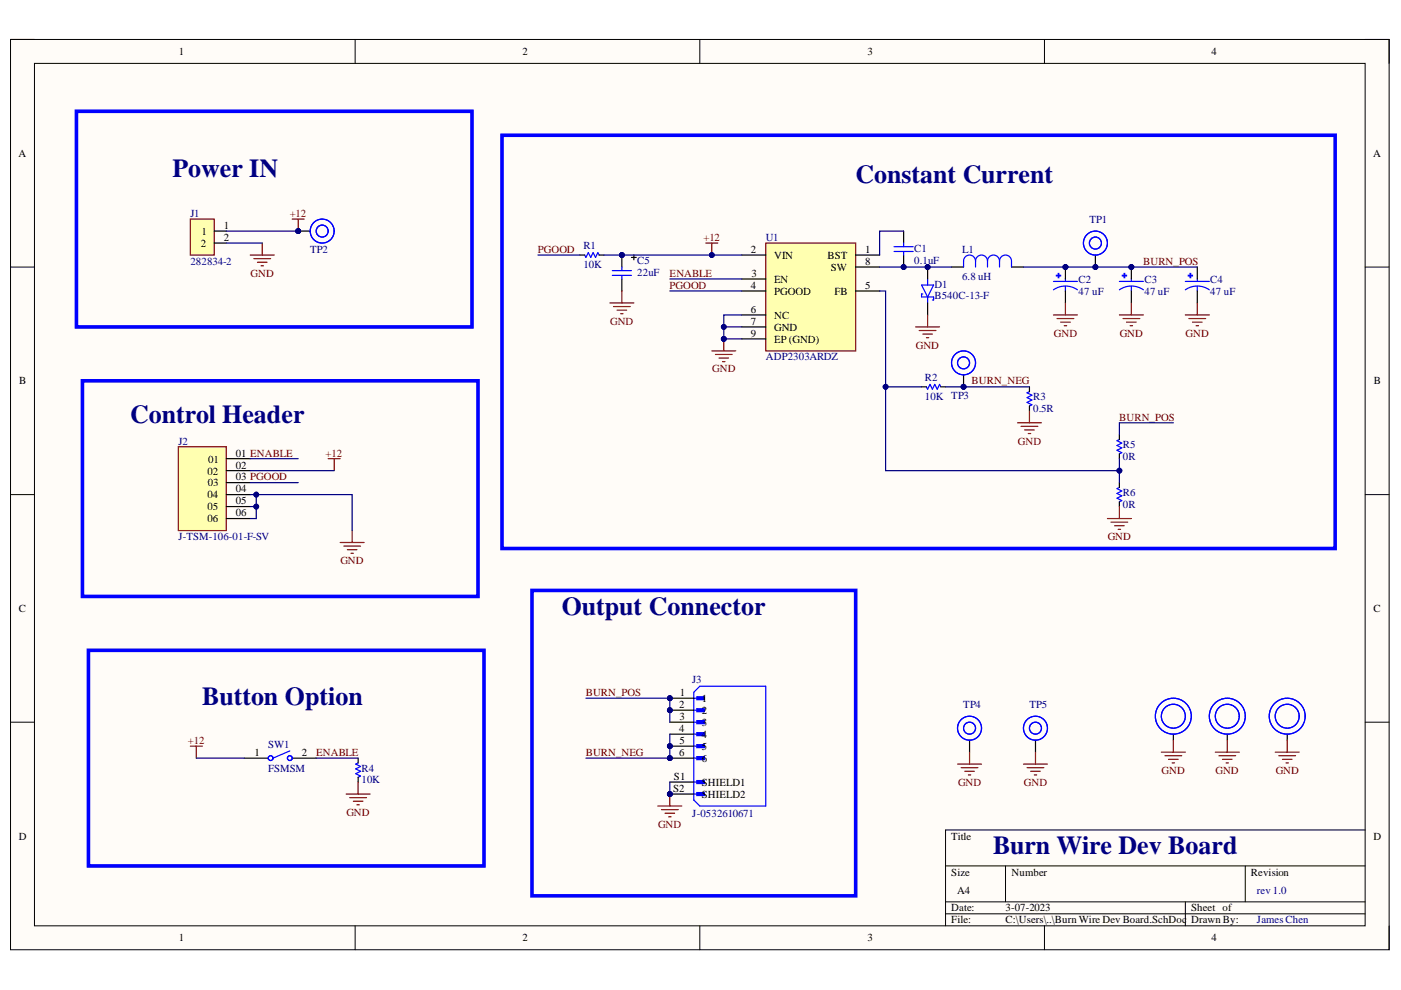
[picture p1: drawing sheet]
<svg xmlns="http://www.w3.org/2000/svg" width="297mm" height="210mm" viewBox="0 0 297 210" stroke-linecap="round" stroke-linejoin="round" font-family="sans-serif">
<defs><g id="words">
<g font-size="5.5" fill="#000080">
<text x="36.5" y="37.6">Power IN</text>
<text x="181.4" y="38.9">Constant Current</text>
<text x="27.6" y="89.7">Control Header</text>
<text x="119.1" y="130.4">Output Connector</text>
<text x="42.9" y="149.4">Button Option</text>
<text x="210.6" y="181.2">Burn Wire Dev Board</text>
</g>
<g font-size="2.3">
<text x="37.9" y="11.7">1</text>
<text x="110.7" y="11.7">2</text>
<text x="183.9" y="11.7">3</text>
<text x="256.9" y="11.7">4</text>
<text x="3.9" y="33.3">A</text>
<text x="291.1" y="33.3">A</text>
<text x="42.6" y="52.3">2</text>
<text x="42.7" y="49.8">1</text>
<text x="47.5" y="48.5">1</text>
<text x="47.5" y="51.1">2</text>
<text x="159.2" y="53.6">2</text>
<text x="183.4" y="53.6">1</text>
<text x="159.3" y="58.7">3</text>
<text x="164.1" y="54.9">VIN</text>
<text x="164.1" y="59.9">EN</text>
<text x="175.5" y="54.9">BST</text>
<text x="176.1" y="57.4">SW</text>
<text x="183.4" y="56.1">8</text>
<text x="159.2" y="61.2">4</text>
<text x="164.1" y="62.5">PGOOD</text>
<text x="176.9" y="62.5">FB</text>
<text x="183.4" y="61.2">5</text>
<text x="159.2" y="68.8">7</text>
<text x="159.2" y="66.3">6</text>
<text x="159.2" y="71.4">9</text>
<text x="164.1" y="70.1">GND</text>
<text x="164.1" y="67.6">NC</text>
<text x="164.1" y="72.6">EP (GND)</text>
<text x="4.1" y="81.5">B</text>
<text x="291.3" y="81.5">B</text>
<text x="44" y="100.6">02</text>
<text x="44.2" y="98.1">01</text>
<text x="50" y="96.8">01 ENABLE</text>
<text x="50" y="99.3">02</text>
<text x="50" y="101.9">03 PGOOD</text>
<text x="44" y="105.7">04</text>
<text x="44.1" y="103.1">03</text>
<text x="50" y="104.4">04</text>
<text x="50" y="106.9">05</text>
<text x="44" y="108.2">05</text>
<text x="44" y="110.7">06</text>
<text x="50" y="109.5">06</text>
<text x="4" y="129.8">C</text>
<text x="291.2" y="129.8">C</text>
<text x="144.2" y="147.5">1</text>
<text x="148.8" y="148.9">1</text>
<text x="144" y="150.1">2</text>
<text x="144" y="155.2">4</text>
<text x="144.1" y="152.7">3</text>
<text x="148.8" y="151.4">2</text>
<text x="148.8" y="153.9">3</text>
<text x="54" y="160.3">1</text>
<text x="64" y="160.3">2</text>
<text x="144" y="160.3">6</text>
<text x="144.1" y="157.7">5</text>
<text x="148.8" y="156.5">4</text>
<text x="148.8" y="159">5</text>
<text x="148.8" y="161.6">6</text>
<text x="142.7" y="167.9">S2</text>
<text x="142.9" y="165.4">S1</text>
<text x="148.8" y="166.6">SHIELD1</text>
<text x="148.8" y="169.2">SHIELD2</text>
<text x="4" y="178">D</text>
<text x="201.7" y="178">Title</text>
<text x="291.2" y="178">D</text>
<text x="201.7" y="185.6">Size</text>
<text x="214.5" y="185.6">Number</text>
<text x="265.2" y="185.6">Revision</text>
<text x="203" y="189.4">A4</text>
<text x="201.7" y="193.3">Date:</text>
<text x="201.7" y="195.8">File:</text>
<text x="213.2" y="193.3">3-07-2023</text>
<text x="213.2" y="195.8">C:\Users\..\Burn Wire Dev Board.SchDoc</text>
<text x="252.5" y="193.3">Sheet of</text>
<text x="252.5" y="195.8">Drawn By:</text>
<text x="37.9" y="199.6">1</text>
<text x="110.7" y="199.6">2</text>
<text x="183.9" y="199.6">3</text>
<text x="256.9" y="199.6">4</text>
</g>
<g font-size="2.3" fill="#000080">
<text x="40.4" y="46">J1</text>
<text x="231" y="47.3">TP1</text>
<text x="65.7" y="53.6">TP2</text>
<text x="123.7" y="52.8">R1</text>
<text x="162.4" y="51.1">U1</text>
<text x="193.8" y="53.4">C1</text>
<text x="204" y="53.6">L1</text>
<text x="40.4" y="56.1">282834-2</text>
<text x="123.7" y="56.9">10K</text>
<text x="135.1" y="58.4">22uF</text>
<text x="135.1" y="55.9">C5</text>
<text x="193.8" y="55.9">0.1uF</text>
<text x="204" y="59.4">6.8 uH</text>
<text x="198.1" y="61">D1</text>
<text x="198.1" y="63.5">B540C-13-F</text>
<text x="228.7" y="62.6">47 uF</text>
<text x="228.7" y="60">C2</text>
<text x="242.6" y="62.6">47 uF</text>
<text x="242.6" y="60">C3</text>
<text x="256.6" y="62.6">47 uF</text>
<text x="256.6" y="60">C4</text>
<text x="162.4" y="76.4">ADP2303ARDZ</text>
<text x="196.1" y="80.7">R2</text>
<text x="196.1" y="84.8">10K</text>
<text x="201.7" y="84.5">TP3</text>
<text x="219" y="87.3">0.5R</text>
<text x="219" y="84.8">R3</text>
<text x="37.8" y="94.3">J2</text>
<text x="238.1" y="95">R5</text>
<text x="238.1" y="97.6">0R</text>
<text x="238.1" y="107.7">0R</text>
<text x="238.1" y="105.2">R6</text>
<text x="37.8" y="114.6">J-TSM-106-01-F-SV</text>
<text x="146.8" y="144.7">J3</text>
<text x="204.2" y="150.1">TP4</text>
<text x="218.3" y="150.1">TP5</text>
<text x="56.9" y="158.5">SW1</text>
<text x="56.9" y="163.6">FSMSM</text>
<text x="76.6" y="166.1">10K</text>
<text x="76.6" y="163.6">R4</text>
<text x="146.8" y="173.2">J-0532610671</text>
<text x="266.5" y="189.4">rev 1.0</text>
<text x="266.5" y="195.8">James Chen</text>
</g>
<g font-size="2.3" fill="#800000">
<text x="61.4" y="46">+12</text>
<text x="114" y="53.6">PGOOD</text>
<text x="149.2" y="51.1">+12</text>
<text x="53.1" y="58.7">GND</text>
<text x="142" y="58.7">ENABLE</text>
<text x="242.4" y="56.1">BURN_POS</text>
<text x="142" y="61.2">PGOOD</text>
<text x="129.4" y="68.8">GND</text>
<text x="223.4" y="71.4">GND</text>
<text x="237.4" y="71.4">GND</text>
<text x="251.4" y="71.4">GND</text>
<text x="194.2" y="73.9">GND</text>
<text x="151" y="79">GND</text>
<text x="206" y="81.5">BURN_NEG</text>
<text x="237.3" y="89.2">BURN_POS</text>
<text x="215.8" y="94.3">GND</text>
<text x="69" y="96.8">+12</text>
<text x="72.2" y="119.6">GND</text>
<text x="234.9" y="114.6">GND</text>
<text x="124.2" y="147.5">BURN_POS</text>
<text x="39.8" y="157.7">+12</text>
<text x="67" y="160.3">ENABLE</text>
<text x="124.2" y="160.3">BURN_NEG</text>
<text x="203.1" y="166.6">GND</text>
<text x="217.1" y="166.6">GND</text>
<text x="246.3" y="164.1">GND</text>
<text x="257.7" y="164.1">GND</text>
<text x="270.5" y="164.1">GND</text>
<text x="73.4" y="173">GND</text>
<text x="139.5" y="175.5">GND</text>
</g>
</g></defs>
<path d="M2.2 8.4h292.3v193h-292.3z" fill-rule="evenodd" fill="#fffcf8"/>
<path d="M2.2 8.4h292.3v193h-292.3z" fill="none" stroke="#000" stroke-width=".21"/>
<path d="M7.3 13.4h282.1v182.9h-282.1z" fill-rule="evenodd" fill="#fffcf8"/>
<g fill="none" stroke="#000" stroke-width=".21">
<path d="M2.2 8.4h5.1M7.3 13.4h282.1v182.9h-282.1zM75.3 8.4v5M148.4 8.4v5M221.4 8.4v5M289.4 8.4h5.1v5M2.2 56.6h5.1M289.4 56.6h5.1M2.2 104.9h5.1M289.4 104.9h5.1M2.2 153.1h5.1M289.4 153.1h5.1"/>
<path d="M289.4 176h-88.9v20.3M75.3 196.3v5.1M148.4 196.3v5.1M200.5 183.6h88.9M200.5 191.2h88.9M200.5 193.8h88.9M213.2 183.6v7.6M221.4 196.3v5.1M251.3 191.2v5.1M264 183.6v7.6M294.5 196.3v5.1"/>
</g>
<circle cx="142" cy="148" r=".51" fill="#000080"/>
<circle cx="142" cy="148" r=".51" fill="none" stroke="#000080" stroke-width=".21"/>
<circle cx="142" cy="150.6" r=".51" fill="#000080"/>
<circle cx="142" cy="150.6" r=".51" fill="none" stroke="#000080" stroke-width=".21"/>
<circle cx="142" cy="158.2" r=".51" fill="#000080"/>
<circle cx="142" cy="158.2" r=".51" fill="none" stroke="#000080" stroke-width=".21"/>
<circle cx="142" cy="160.7" r=".51" fill="#000080"/>
<circle cx="142" cy="160.7" r=".51" fill="none" stroke="#000080" stroke-width=".21"/>
<circle cx="142" cy="168.4" r=".51" fill="#000080"/>
<circle cx="142" cy="168.4" r=".51" fill="none" stroke="#000080" stroke-width=".21"/>
<path d="M147.7 147.7h1.6v.7h-1.6z" fill-rule="evenodd" fill="#00f"/>
<path d="M147.7 147.7h1.6v.7h-1.6z" fill="none" stroke="#00f" stroke-width=".25"/>
<path d="M147.7 150.3h1.6v.6h-1.6z" fill-rule="evenodd" fill="#00f"/>
<path d="M147.7 150.3h1.6v.6h-1.6z" fill="none" stroke="#00f" stroke-width=".25"/>
<path d="M147.7 152.8h1.6v.6h-1.6z" fill-rule="evenodd" fill="#00f"/>
<path d="M147.7 152.8h1.6v.6h-1.6z" fill="none" stroke="#00f" stroke-width=".25"/>
<path d="M147.7 155.3h1.6v.7h-1.6z" fill-rule="evenodd" fill="#00f"/>
<path d="M147.7 155.3h1.6v.7h-1.6z" fill="none" stroke="#00f" stroke-width=".25"/>
<path d="M147.7 157.9h1.6v.6h-1.6z" fill-rule="evenodd" fill="#00f"/>
<path d="M147.7 157.9h1.6v.6h-1.6z" fill="none" stroke="#00f" stroke-width=".25"/>
<path d="M147.7 160.4h1.6v.7h-1.6z" fill-rule="evenodd" fill="#00f"/>
<path d="M147.7 160.4h1.6v.7h-1.6z" fill="none" stroke="#00f" stroke-width=".25"/>
<path d="M147.7 165.5h1.6v.6h-1.6z" fill-rule="evenodd" fill="#00f"/>
<path d="M147.7 165.5h1.6v.6h-1.6z" fill="none" stroke="#00f" stroke-width=".25"/>
<path d="M147.7 168h1.6v.7h-1.6z" fill-rule="evenodd" fill="#00f"/>
<path d="M147.1 146.8l1.3-1.3h14v25.4h-14l-1.3-1.3zM147.1 150.6h1.9M147.1 153.1h1.9M147.1 155.7h1.9M147.1 158.2h1.9M147.1 148h1.9M147.1 160.7h1.9M147.1 165.8h1.9M147.1 168.4h1.9M147.7 168h1.6v.7h-1.6z" fill="none" stroke="#00f" stroke-width=".25"/>
<path d="M142 148h5.1" fill="none" stroke="#000" stroke-width=".25"/>
<circle cx="142" cy="148" r=".51" fill="#000080"/>
<circle cx="142" cy="148" r=".51" fill="none" stroke="#000080" stroke-width=".21"/>
<path d="M142 150.6h5.1" fill="none" stroke="#000" stroke-width=".25"/>
<circle cx="142" cy="150.6" r=".51" fill="#000080"/>
<circle cx="142" cy="150.6" r=".51" fill="none" stroke="#000080" stroke-width=".21"/>
<path d="M142 153.1h5.1M142 155.7h5.1M142 158.2h5.1" fill="none" stroke="#000" stroke-width=".25"/>
<circle cx="142" cy="158.2" r=".51" fill="#000080"/>
<circle cx="142" cy="158.2" r=".51" fill="none" stroke="#000080" stroke-width=".21"/>
<path d="M142 160.7h5.1" fill="none" stroke="#000" stroke-width=".25"/>
<circle cx="142" cy="160.7" r=".51" fill="#000080"/>
<circle cx="142" cy="160.7" r=".51" fill="none" stroke="#000080" stroke-width=".21"/>
<path d="M142 165.8h5.1M142 168.4h5.1" fill="none" stroke="#000" stroke-width=".25"/>
<circle cx="142" cy="168.4" r=".51" fill="#000080"/>
<circle cx="142" cy="168.4" r=".51" fill="none" stroke="#000080" stroke-width=".21"/>
<path d="M40.4 46.5h5v7.6h-5z" fill-rule="evenodd" fill="#ffffb0"/>
<path d="M40.4 46.5h5v7.6h-5z" fill="none" stroke="#800000" stroke-width=".25"/>
<path d="M45.4 49h2.6M45.4 51.5h2.6" fill="none" stroke="#000" stroke-width=".25"/>
<circle cx="225.9" cy="56.6" r=".51" fill="#000080"/>
<circle cx="225.9" cy="56.6" r=".51" fill="none" stroke="#000080" stroke-width=".21"/>
<path d="M224.4 58h.1v.9h-.1z" fill-rule="evenodd" fill="#00f"/>
<path d="M224.4 58h.1v.9h-.1z" fill="none" stroke="#00f" stroke-width=".25"/>
<path d="M224 58.4h.9v.1h-.9z" fill-rule="evenodd" fill="#00f"/>
<path d="M223.4 59.7h5M224 58.4h.9v.1h-.9zM225.9 59.2v.5M223.4 61.4a4.4 4.4 0 0 1 5 0M225.9 60.7v1" fill="none" stroke="#00f" stroke-width=".25"/>
<path d="M225.9 56.6v2.6" fill="none" stroke="#000" stroke-width=".25"/>
<circle cx="225.9" cy="56.6" r=".51" fill="#000080"/>
<circle cx="225.9" cy="56.6" r=".51" fill="none" stroke="#000080" stroke-width=".21"/>
<path d="M225.9 61.7v2.5" fill="none" stroke="#000" stroke-width=".25"/>
<circle cx="239.9" cy="56.6" r=".51" fill="#000080"/>
<circle cx="239.9" cy="56.6" r=".51" fill="none" stroke="#000080" stroke-width=".21"/>
<path d="M238.3 58h.2v.9h-.2z" fill-rule="evenodd" fill="#00f"/>
<path d="M238.3 58h.2v.9h-.2z" fill="none" stroke="#00f" stroke-width=".25"/>
<path d="M238 58.4h.8v.1h-.8z" fill-rule="evenodd" fill="#00f"/>
<path d="M237.3 59.7h5.1M238 58.4h.8v.1h-.8zM239.9 59.2v.5M237.3 61.4a4.4 4.4 0 0 1 5.1 0M239.9 60.7v1" fill="none" stroke="#00f" stroke-width=".25"/>
<path d="M239.9 56.6v2.6" fill="none" stroke="#000" stroke-width=".25"/>
<circle cx="239.9" cy="56.6" r=".51" fill="#000080"/>
<circle cx="239.9" cy="56.6" r=".51" fill="none" stroke="#000080" stroke-width=".21"/>
<path d="M239.9 61.7v2.5" fill="none" stroke="#000" stroke-width=".25"/>
<path d="M252.3 58h.1v.9h-.1z" fill-rule="evenodd" fill="#00f"/>
<path d="M252.3 58h.1v.9h-.1z" fill="none" stroke="#00f" stroke-width=".25"/>
<path d="M251.9 58.4h.9v.1h-.9z" fill-rule="evenodd" fill="#00f"/>
<path d="M206.8 55.3a1.27 1.27 0 0 1 1.3-1.2 1.27 1.27 0 0 1 1.3 1.2M206.8 55.3a1.27 1.27 0 0 0-1.2-1.2 1.27 1.27 0 0 0-1.3 1.2v1.3M206.8 55.3v1.3M209.4 55.3a1.27 1.27 0 0 1 1.2-1.2 1.27 1.27 0 0 1 1.3 1.2M209.4 55.3v1.3M211.9 55.3a1.27 1.27 0 0 1 1.3-1.2 1.27 1.27 0 0 1 1.3 1.2v1.3M211.9 55.3v1.3M251.3 59.7h5.1M251.9 58.4h.9v.1h-.9zM253.9 59.2v.5M251.3 61.4a4.4 4.4 0 0 1 5.1 0M253.9 60.7v1" fill="none" stroke="#00f" stroke-width=".25"/>
<path d="M201.7 56.6h2.6M214.5 56.6h2.5M253.9 56.6v2.6M253.9 61.7v2.5" fill="none" stroke="#000" stroke-width=".25"/>
<circle cx="196.7" cy="56.6" r=".51" fill="#000080"/>
<circle cx="196.7" cy="56.6" r=".51" fill="none" stroke="#000080" stroke-width=".21"/>
<path d="M196.7 59.2v1.2M195.4 60.4h2.5l-1.2 2.6zM195.6 62.3h-.2v.7h2.5v.6h-.2M196.7 63v1.2" fill="none" stroke="#00f" stroke-width=".25"/>
<path d="M196.7 56.6v2.6" fill="none" stroke="#000" stroke-width=".25"/>
<circle cx="196.7" cy="56.6" r=".51" fill="#000080"/>
<circle cx="196.7" cy="56.6" r=".51" fill="none" stroke="#000080" stroke-width=".21"/>
<path d="M196.7 64.2v2.6" fill="none" stroke="#000" stroke-width=".25"/>
<circle cx="191.6" cy="56.6" r=".51" fill="#000080"/>
<circle cx="191.6" cy="56.6" r=".51" fill="none" stroke="#000080" stroke-width=".21"/>
<path d="M191.6 54.1v2.5" fill="none" stroke="#000" stroke-width=".25"/>
<circle cx="191.6" cy="56.6" r=".51" fill="#000080"/>
<circle cx="191.6" cy="56.6" r=".51" fill="none" stroke="#000080" stroke-width=".21"/>
<path d="M191.6 49v2.5M195.4 82h1M199.5 82h1M218.3 82v1M218.3 86.1v1" fill="none" stroke="#000" stroke-width=".25"/>
<path d="M189.6 53.3h4M189.6 52.3h4M191.6 51.5v.8M191.6 53.3v.8M196.4 82l.3 .5 .5-1 .5 1 .5-1 .5 1 .5-1 .3 .5M218.3 83l-.5 .3 1 .5-1 .5 1 .5-1 .5 1 .5-.5 .3" fill="none" stroke="#00f" stroke-width=".25"/>
<path d="M150.9 74.4h5.1M151.7 75.2h3.5M152.4 75.9h2.1M153.2 76.7h.5M153.5 71.9v2.5" fill="none" stroke="#800000" stroke-width=".25"/>
<circle cx="153.5" cy="71.9" r=".51" fill="#000080"/>
<circle cx="153.5" cy="71.9" r=".51" fill="none" stroke="#000080" stroke-width=".21"/>
<path d="M162.4 51.5h19v22.9h-19z" fill-rule="evenodd" fill="#ffffb0"/>
<g fill="none" stroke="#800000" stroke-width=".25">
<path d="M162.4 51.5h19v22.9h-19zM194.1 69.3h5.1M194.9 70.1h3.5M195.6 70.8h2.1M196.4 71.6h.5M196.7 66.8v2.5M223.4 66.8h5M224.1 67.5h3.6M224.9 68.3h2M225.6 69.1h.6M225.9 64.2v2.6M237.3 66.8h5.1"/>
<path d="M238.1 67.5h3.6M238.9 68.3h2M239.6 69.1h.5M239.9 64.2v2.6M251.3 66.8h5.1M252.1 67.5h3.5M252.8 68.3h2.1M253.6 69.1h.5M253.9 64.2v2.6M215.7 89.6h5.1M216.5 90.4h3.6M217.2 91.2h2.1"/>
<path d="M218 91.9h.5M218.3 87.1v2.5M139.5 170.9h5.1M140.2 171.7h3.6M141 172.4h2M141.8 173.2h.5M142 168.4v2.5"/>
</g>
<path d="M157.3 54.1h5.1M157.3 59.2h5.1M181.4 54.1h5.1M181.4 56.6h5.1M157.3 61.7h5.1M157.3 69.3h5.1M157.3 66.8h5.1M157.3 71.9h5.1M181.4 61.7h5.1" fill="none" stroke="#000" stroke-width=".25"/>
<circle cx="142" cy="168.4" r=".51" fill="#000080"/>
<circle cx="142" cy="168.4" r=".51" fill="none" stroke="#000080" stroke-width=".21"/>
<g fill="none" stroke="#800000" stroke-width=".25">
<path d="M53.1 54.1h5M53.8 54.8h3.6M54.6 55.6h2M55.3 56.4h.6M55.6 51.5v2.6M72.1 115h5.1M72.9 115.8h3.5M73.6 116.6h2.1M74.4 117.3h.5M74.7 112.5v2.5M73.4 168.4h5.1M74.2 169.1h3.5"/>
<path d="M74.9 169.9h2.1M75.7 170.6h.5M75.9 165.8v2.6"/>
</g>
<g fill="none" stroke="#00f" stroke-width=".25">
<path d="M124 54.1l.2 .5 .5-1 .5 1 .6-1 .5 1 .5-1 .2 .5M61.4 159.2l-3.5 1.5M75.9 161.8l-.5 .2 1 .5-1 .5 1 .5-1 .5 1 .5-.5 .3"/>
<circle cx="57.4" cy="160.7" r=".51"/>
<circle cx="61.4" cy="160.7" r=".51"/>
</g>
<path d="M123 54.1h1M127 54.1h1M51.8 160.7h5.1M62 160.7h5M75.9 160.7v1.1M75.9 164.8v1" fill="none" stroke="#000" stroke-width=".25"/>
<path d="M37.8 94.7h10.2v17.8h-10.2z" fill-rule="evenodd" fill="#ffffb0"/>
<path d="M149.6 51.5h2.6M150.9 51.5v2.6M37.8 94.7h10.2v17.8h-10.2z" fill="none" stroke="#800000" stroke-width=".25"/>
<path d="M48 97.3h5.1M48 99.8h5.1M48 102.3h5.1M48 104.9h5.1M48 107.4h5.1M48 109.9h5.1" fill="none" stroke="#000" stroke-width=".25"/>
<circle cx="150.9" cy="54.1" r=".51" fill="#000080"/>
<circle cx="150.9" cy="54.1" r=".51" fill="none" stroke="#000080" stroke-width=".21"/>
<path d="M62 46.5h2.5M63.2 46.5v2.5" fill="none" stroke="#800000" stroke-width=".25"/>
<circle cx="63.2" cy="49" r=".51" fill="#000080"/>
<circle cx="63.2" cy="49" r=".51" fill="none" stroke="#000080" stroke-width=".21"/>
<path d="M40.4 158.2h2.5M41.6 158.2v2.5" fill="none" stroke="#800000" stroke-width=".25"/>
<path d="M16.2 23.6h83.9v45.7h-83.9zM106.4 28.7h176.7v87.6h-176.7zM17.5 80.7h83.8v45.8h-83.8zM18.8 137.9h83.8v45.7h-83.8zM112.8 125.2h68.6v64.7h-68.6z" fill="none" stroke="#00f" stroke-width=".76"/>
<circle cx="131.8" cy="54.1" r=".51" fill="#000080"/>
<circle cx="131.8" cy="54.1" r=".51" fill="none" stroke="#000080" stroke-width=".21"/>
<path d="M131.8 54.1v2.5" fill="none" stroke="#000" stroke-width=".25"/>
<circle cx="131.8" cy="54.1" r=".51" fill="#000080"/>
<circle cx="131.8" cy="54.1" r=".51" fill="none" stroke="#000080" stroke-width=".21"/>
<path d="M131.8 59.2v2.5M133.9 54.6h1M134.4 54.1v1M205.6 156.9v2.6M219.5 156.9v2.6" fill="none" stroke="#000" stroke-width=".25"/>
<g fill="none" stroke="#00f" stroke-width=".25">
<path d="M129.8 57.4h4.1M129.8 58.4h4.1M131.8 56.6v.8M131.8 58.4v.8"/>
<circle cx="205.6" cy="154.4" r="2.54"/>
<circle cx="205.6" cy="154.4" r="1.27"/>
<circle cx="219.5" cy="154.4" r="1.27"/>
<circle cx="219.5" cy="154.4" r="2.54"/>
</g>
<g fill="none" stroke="#800000" stroke-width=".25">
<path d="M129.3 64.2h5.1M130.1 65h3.5M130.8 65.8h2.1M131.6 66.5h.5M131.8 61.7v2.5M69.6 97.3h2.5M70.8 97.3v2.5M205.6 159.5v2.5M219.5 159.5v2.5M203 162h5.1M203.8 162.8h3.5M204.5 163.5h2.1"/>
<path d="M205.3 164.3h.5M217 162h5.1M217.8 162.8h3.5M218.5 163.5h2.1M219.3 164.3h.5"/>
</g>
<circle cx="63.2" cy="49" r=".51" fill="#000080"/>
<circle cx="63.2" cy="49" r=".51" fill="none" stroke="#000080" stroke-width=".21"/>
<path d="M63.2 49h2.6" fill="none" stroke="#000" stroke-width=".25"/>
<circle cx="63.2" cy="49" r=".51" fill="#000080"/>
<circle cx="63.2" cy="49" r=".51" fill="none" stroke="#000080" stroke-width=".21"/>
<g fill="none" stroke="#00f" stroke-width=".25">
<circle cx="68.3" cy="49" r="2.54"/>
<circle cx="68.3" cy="49" r="1.27"/>
</g>
<circle cx="232.2" cy="56.6" r=".51" fill="#000080"/>
<circle cx="232.2" cy="56.6" r=".51" fill="none" stroke="#000080" stroke-width=".21"/>
<path d="M232.2 54.1v2.5" fill="none" stroke="#000" stroke-width=".25"/>
<circle cx="232.2" cy="56.6" r=".51" fill="#000080"/>
<circle cx="232.2" cy="56.6" r=".51" fill="none" stroke="#000080" stroke-width=".21"/>
<g fill="none" stroke="#00f" stroke-width=".25">
<circle cx="232.2" cy="51.5" r="2.54"/>
<circle cx="232.2" cy="51.5" r="1.27"/>
<circle cx="232.3" cy="51.5" r="1.27"/>
<circle cx="232.3" cy="51.5" r="2.54"/>
</g>
<circle cx="204.3" cy="82" r=".51" fill="#000080"/>
<circle cx="204.3" cy="82" r=".51" fill="none" stroke="#000080" stroke-width=".21"/>
<path d="M204.3 79.5v2.5" fill="none" stroke="#000" stroke-width=".25"/>
<circle cx="204.3" cy="82" r=".51" fill="#000080"/>
<circle cx="204.3" cy="82" r=".51" fill="none" stroke="#000080" stroke-width=".21"/>
<g fill="none" stroke="#00f" stroke-width=".25">
<circle cx="204.3" cy="76.9" r="1.27"/>
<circle cx="204.3" cy="76.9" r="2.54"/>
</g>
<path d="M153.5 69.3h3.8" fill="none" stroke="#000080" stroke-width=".25"/>
<circle cx="153.5" cy="69.3" r=".51" fill="#000080"/>
<circle cx="153.5" cy="69.3" r=".51" fill="none" stroke="#000080" stroke-width=".21"/>
<path d="M153.5 71.9h3.8" fill="none" stroke="#000080" stroke-width=".25"/>
<circle cx="153.5" cy="71.9" r=".51" fill="#000080"/>
<circle cx="153.5" cy="71.9" r=".51" fill="none" stroke="#000080" stroke-width=".21"/>
<path d="M186.5 56.6h15.2" fill="none" stroke="#000080" stroke-width=".25"/>
<circle cx="191.6" cy="56.6" r=".51" fill="#000080"/>
<circle cx="191.6" cy="56.6" r=".51" fill="none" stroke="#000080" stroke-width=".21"/>
<circle cx="196.7" cy="56.6" r=".51" fill="#000080"/>
<circle cx="196.7" cy="56.6" r=".51" fill="none" stroke="#000080" stroke-width=".21"/>
<path d="M217 56.6h36.9" fill="none" stroke="#000080" stroke-width=".25"/>
<circle cx="225.9" cy="56.6" r=".51" fill="#000080"/>
<circle cx="225.9" cy="56.6" r=".51" fill="none" stroke="#000080" stroke-width=".21"/>
<circle cx="232.2" cy="56.6" r=".51" fill="#000080"/>
<circle cx="232.2" cy="56.6" r=".51" fill="none" stroke="#000080" stroke-width=".21"/>
<circle cx="239.9" cy="56.6" r=".51" fill="#000080"/>
<circle cx="239.9" cy="56.6" r=".51" fill="none" stroke="#000080" stroke-width=".21"/>
<path d="M191.6 49h-5.1v5.1M186.5 61.7h1.3v20.3h7.6" fill="none" stroke="#000080" stroke-width=".25"/>
<circle cx="187.8" cy="82" r=".51" fill="#000080"/>
<circle cx="187.8" cy="82" r=".51" fill="none" stroke="#000080" stroke-width=".21"/>
<path d="M200.5 82h17.8" fill="none" stroke="#000080" stroke-width=".25"/>
<circle cx="204.3" cy="82" r=".51" fill="#000080"/>
<circle cx="204.3" cy="82" r=".51" fill="none" stroke="#000080" stroke-width=".21"/>
<path d="M124.2 148h17.8v5.1" fill="none" stroke="#000080" stroke-width=".25"/>
<circle cx="142" cy="150.6" r=".51" fill="#000080"/>
<circle cx="142" cy="150.6" r=".51" fill="none" stroke="#000080" stroke-width=".21"/>
<circle cx="142" cy="148" r=".51" fill="#000080"/>
<circle cx="142" cy="148" r=".51" fill="none" stroke="#000080" stroke-width=".21"/>
<path d="M142 155.7v5h-17.8" fill="none" stroke="#000080" stroke-width=".25"/>
<circle cx="142" cy="158.2" r=".51" fill="#000080"/>
<circle cx="142" cy="158.2" r=".51" fill="none" stroke="#000080" stroke-width=".21"/>
<circle cx="142" cy="160.7" r=".51" fill="#000080"/>
<circle cx="142" cy="160.7" r=".51" fill="none" stroke="#000080" stroke-width=".21"/>
<path d="M142 165.8v2.6" fill="none" stroke="#000080" stroke-width=".25"/>
<circle cx="142" cy="168.4" r=".51" fill="#000080"/>
<circle cx="142" cy="168.4" r=".51" fill="none" stroke="#000080" stroke-width=".21"/>
<path d="M48 49h15.2" fill="none" stroke="#000080" stroke-width=".25"/>
<circle cx="63.2" cy="49" r=".51" fill="#000080"/>
<circle cx="63.2" cy="49" r=".51" fill="none" stroke="#000080" stroke-width=".21"/>
<path d="M48 51.5h7.6M128 54.1h29.3" fill="none" stroke="#000080" stroke-width=".25"/>
<circle cx="150.9" cy="54.1" r=".51" fill="#000080"/>
<circle cx="150.9" cy="54.1" r=".51" fill="none" stroke="#000080" stroke-width=".21"/>
<circle cx="131.8" cy="54.1" r=".51" fill="#000080"/>
<circle cx="131.8" cy="54.1" r=".51" fill="none" stroke="#000080" stroke-width=".21"/>
<path d="M114.1 54.1h8.9M142 59.2h15.3M142 61.7h15.3M157.3 66.8h-3.8v5.1M53.1 97.3h10.1M53.1 102.3h10.1M41.6 160.7h10.2M67 160.7h8.9" fill="none" stroke="#000080" stroke-width=".25"/>
<circle cx="153.5" cy="71.9" r=".51" fill="#000080"/>
<circle cx="153.5" cy="71.9" r=".51" fill="none" stroke="#000080" stroke-width=".21"/>
<circle cx="153.5" cy="69.3" r=".51" fill="#000080"/>
<circle cx="153.5" cy="69.3" r=".51" fill="none" stroke="#000080" stroke-width=".21"/>
<path d="M53.1 107.4h1.2" fill="none" stroke="#000080" stroke-width=".25"/>
<circle cx="54.3" cy="107.4" r=".51" fill="#000080"/>
<circle cx="54.3" cy="107.4" r=".51" fill="none" stroke="#000080" stroke-width=".21"/>
<path d="M53.1 104.9h1.2v5h-1.2" fill="none" stroke="#000080" stroke-width=".25"/>
<circle cx="54.3" cy="104.9" r=".51" fill="#000080"/>
<circle cx="54.3" cy="104.9" r=".51" fill="none" stroke="#000080" stroke-width=".21"/>
<circle cx="54.3" cy="107.4" r=".51" fill="#000080"/>
<circle cx="54.3" cy="107.4" r=".51" fill="none" stroke="#000080" stroke-width=".21"/>
<path d="M54.3 104.9h20.4v7.6" fill="none" stroke="#000080" stroke-width=".25"/>
<circle cx="54.3" cy="104.9" r=".51" fill="#000080"/>
<circle cx="54.3" cy="104.9" r=".51" fill="none" stroke="#000080" stroke-width=".21"/>
<path d="M53.1 99.8h17.7M237.3 97.3v5" fill="none" stroke="#000080" stroke-width=".25"/>
<path d="M237.3 92.2v1M237.3 96.2v1.1M237.3 102.3v1M237.3 106.4v1M248.8 155.7v1.2M260.2 155.7v1.2M272.9 155.7v1.2" fill="none" stroke="#000" stroke-width=".25"/>
<g fill="none" stroke="#00f" stroke-width=".25">
<path d="M237.3 93.2l-.5 .2 1 .5-1 .6 1 .5-1 .5 1 .5-.5 .2M237.3 103.3l-.5 .3 1 .5-1 .5 1 .5-1 .5 1 .5-.5 .3"/>
<circle cx="248.8" cy="151.9" r="2.54"/>
<circle cx="248.8" cy="151.8" r="3.8"/>
<circle cx="260.2" cy="151.9" r="2.54"/>
<circle cx="260.2" cy="151.8" r="3.8"/>
<circle cx="272.9" cy="151.9" r="2.54"/>
<circle cx="272.9" cy="151.8" r="3.8"/>
</g>
<g fill="none" stroke="#800000" stroke-width=".25">
<path d="M246.2 159.5h5.1M248.8 156.9v2.6M257.7 159.5h5M260.2 156.9v2.6M270.4 159.5h5.1M272.9 156.9v2.6M247 160.2h3.6M247.7 161h2.1M248.5 161.8h.5M258.4 160.2h3.6M259.2 161h2M260 161.8h.5"/>
<path d="M271.1 160.2h3.6M271.9 161h2M272.7 161.8h.5"/>
</g>
<circle cx="237.3" cy="99.8" r=".51" fill="#000080"/>
<circle cx="237.3" cy="99.8" r=".51" fill="none" stroke="#000080" stroke-width=".21"/>
<path d="M187.8 82v17.8h49.5" fill="none" stroke="#000080" stroke-width=".25"/>
<circle cx="237.3" cy="99.8" r=".51" fill="#000080"/>
<circle cx="237.3" cy="99.8" r=".51" fill="none" stroke="#000080" stroke-width=".21"/>
<circle cx="187.8" cy="82" r=".51" fill="#000080"/>
<circle cx="187.8" cy="82" r=".51" fill="none" stroke="#000080" stroke-width=".21"/>
<path d="M248.8 89.6h-11.5v2.6" fill="none" stroke="#000080" stroke-width=".25"/>
<path d="M234.8 109.9h5.1M235.6 110.7h3.5M236.3 111.5h2M237.1 112.2h.5M237.3 107.4v2.5" fill="none" stroke="#800000" stroke-width=".25"/>
<use href="#words"/>
</svg>
